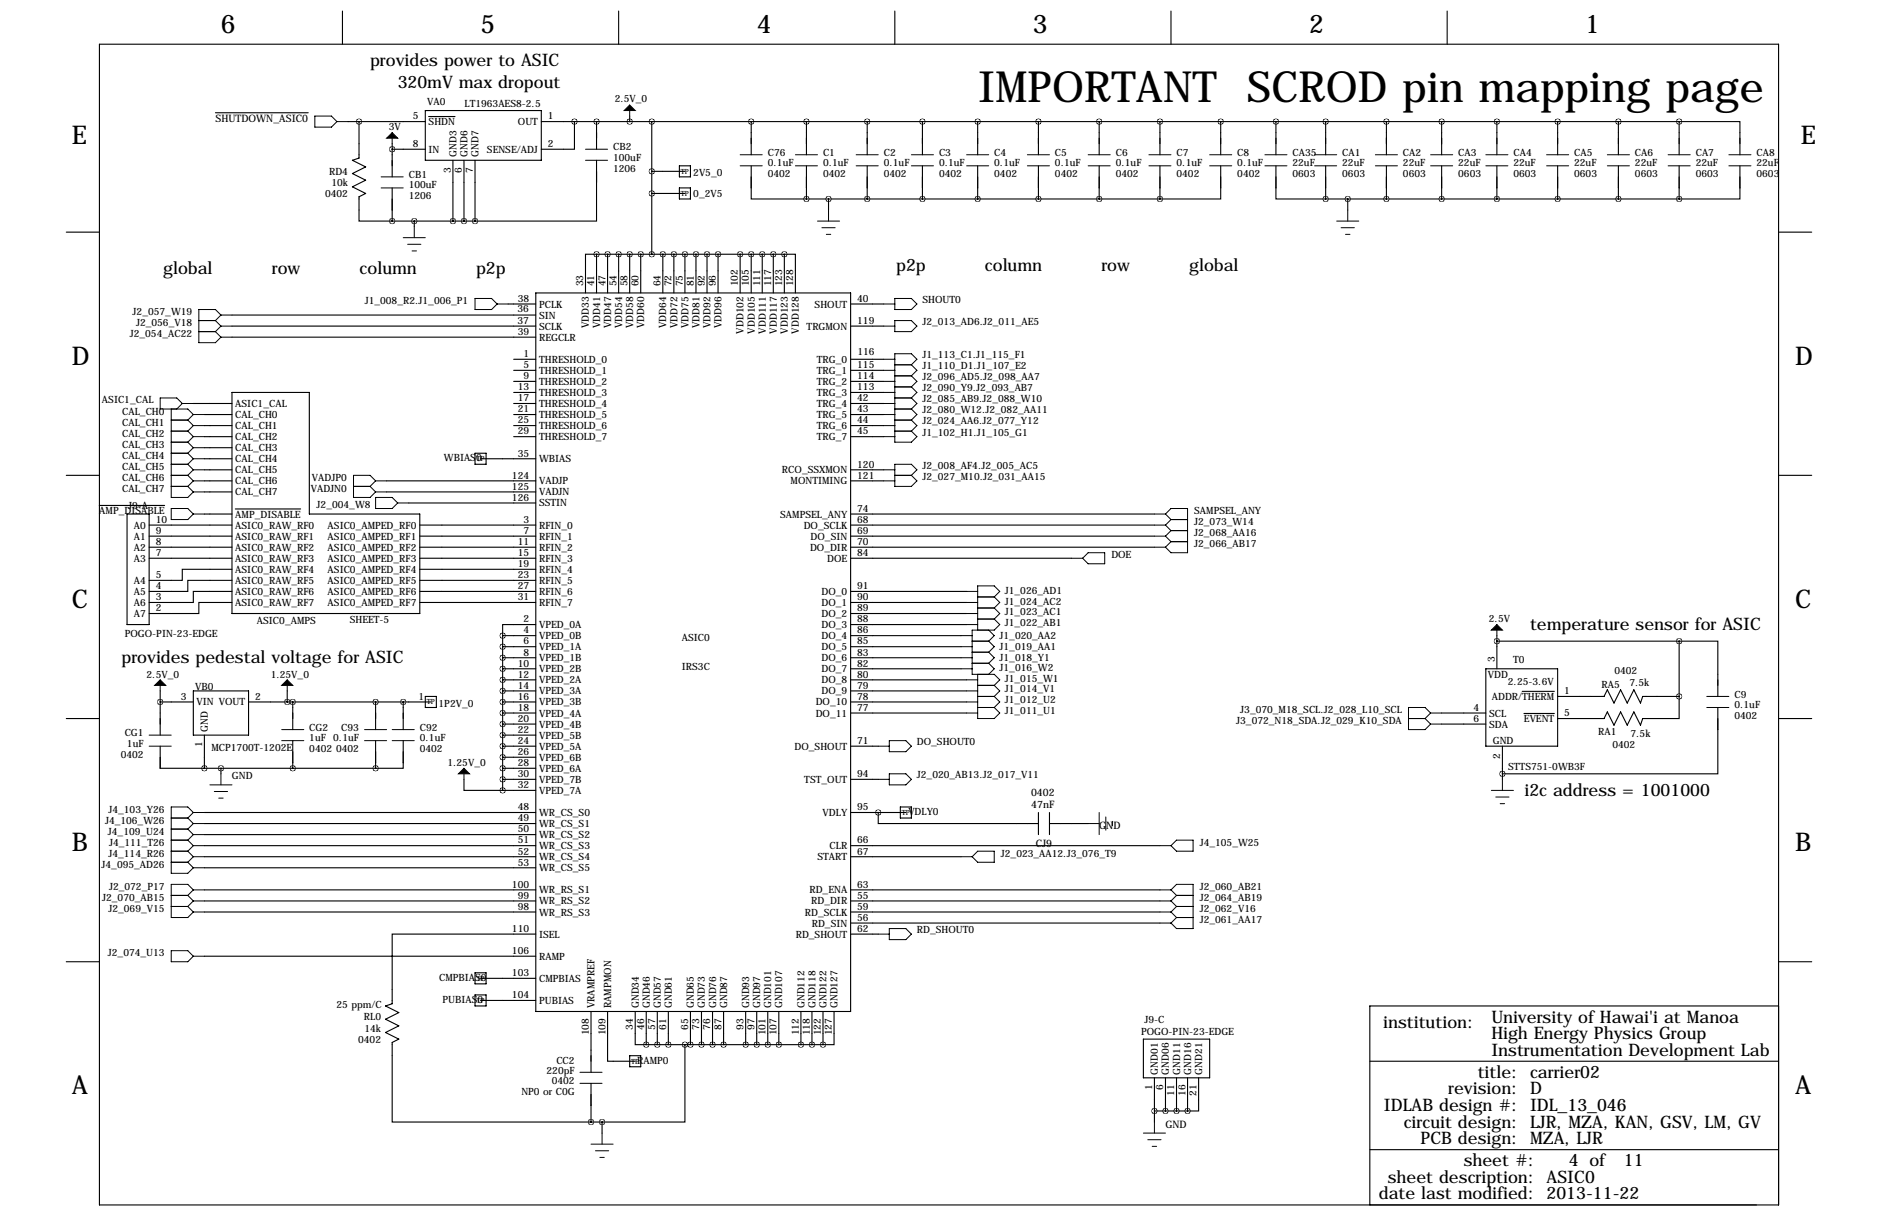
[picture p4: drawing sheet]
<svg xmlns="http://www.w3.org/2000/svg" width="432mm" height="279mm" viewBox="0 0 432 279" stroke-linecap="round" stroke-linejoin="round" font-family="sans-serif">
<defs><g id="words">
<text font-size="9.9" x="224.9" y="23.4">IMPORTANT SCROD pin mapping page</text>
<g font-size="5.9">
<text x="50.8" y="7.6">6</text>
<text x="110.5" y="7.6">5</text>
<text x="174" y="7.6">4</text>
<text x="237.5" y="7.6">3</text>
<text x="301" y="7.6">2</text>
<text x="364.5" y="7.6">1</text>
<text x="16.5" y="33">E</text>
<text x="414" y="33">E</text>
<text x="16.5" y="83.8">D</text>
<text x="412.7" y="83.8">D</text>
<text x="16.5" y="139.7">C</text>
<text x="412.7" y="139.7">C</text>
<text x="16.5" y="195.6">B</text>
<text x="412.7" y="195.6">B</text>
<text x="16.5" y="251.5">A</text>
<text x="412.7" y="251.5">A</text>
</g>
<g font-size="4">
<text x="85.1" y="15.2">provides power to ASIC</text>
<text x="91.4" y="20.3">320mV max dropout</text>
<text x="37.5" y="63">global</text>
<text x="62.5" y="63">row</text>
<text x="82.7" y="63">column</text>
<text x="109.5" y="63">p2p</text>
<text x="206" y="62.4">p2p</text>
<text x="226.5" y="62.4">column</text>
<text x="253.2" y="62.4">row</text>
<text x="273.4" y="62.4">global</text>
<text x="351.8" y="144.8">temperature sensor for ASIC</text>
<text x="27.9" y="152.4">provides pedestal voltage for ASIC</text>
<text x="350.5" y="182.9">i2c address = 1001000</text>
<text x="318" y="236.2">institution:</text>
<text x="342.9" y="238.8">High Energy Physics Group</text>
<text x="342.9" y="234.9">University of Hawai'i at Manoa</text>
<text x="342.9" y="242.6">Instrumentation Development Lab</text>
<text x="333" y="251.5">revision: D</text>
<text x="339.8" y="247.6">title: carrier02</text>
<text x="318.2" y="255.3">IDLAB design #: IDL_13_046</text>
<text x="322.8" y="259.1">circuit design: LJR, MZA, KAN, GSV, LM, GV</text>
<text x="326.6" y="262.9">PCB design: MZA, LJR</text>
<text x="336.5" y="268">sheet #:</text>
<text x="360.7" y="268">4 of</text>
<text x="373.4" y="267.9">11</text>
<text x="317" y="275.6">date last modified: 2013-11-22</text>
<text x="319.1" y="271.8">sheet description: ASIC0</text>
</g>
<g font-size="2.4">
<text x="49.5" y="27.9">SHUTDOWN_ASIC0</text>
<text x="237.1" y="182.9">0402</text>
<text x="237.1" y="185.7">47nF</text>
<text x="252.7" y="190.5">GND</text>
<text x="238.1" y="194.7">CJ9</text>
<text x="268" y="259.1">GND</text>
</g>
<g font-size="2.3">
<text x="141.3" y="23.4">2.5V_0</text>
<text x="89.4" y="30">3V</text>
<text x="94.9" y="27.4">5</text>
<text x="98.2" y="24.1">VA0</text>
<text x="98.6" y="28.7">SHDN</text>
<text x="106.8" y="24.5">LT1963AES8-2.5</text>
<text x="119.1" y="28.7">OUT</text>
<text x="126" y="27.4">1</text>
<text x="94.9" y="33.8">8</text>
<text x="98.6" y="35.1">IN</text>
<text x="112" y="35.1">SENSE/ADJ</text>
<text x="126" y="33.8">2</text>
<text x="141" y="34.5">CB2</text>
<text x="176.5" y="35.8">C76</text>
<text x="189.2" y="35.8">C1</text>
<text x="203.2" y="35.8">C2</text>
<text x="215.9" y="35.8">C3</text>
<text x="228.6" y="35.8">C4</text>
<text x="242.6" y="35.8">C5</text>
<text x="256.5" y="35.8">C6</text>
<text x="270.5" y="35.8">C7</text>
<text x="284.5" y="35.8">C8</text>
<text x="297.2" y="35.8">CA35</text>
<text x="308.6" y="35.8">CA1</text>
<text x="322.6" y="35.8">CA2</text>
<text x="335.3" y="35.8">CA3</text>
<text x="348" y="35.8">CA4</text>
<text x="361.9" y="35.8">CA5</text>
<text x="375.9" y="35.8">CA6</text>
<text x="389.9" y="35.8">CA7</text>
<text x="403.9" y="35.8">CA8</text>
<text x="75.7" y="40.1">RD4</text>
<text x="94" y="40.9">CB1</text>
<text x="103.6" y="39.7" transform="rotate(-90 103.6 39.7)">3</text>
<text x="104.9" y="36.1" transform="rotate(-90 104.9 36.1)">GND3</text>
<text x="106.2" y="39.7" transform="rotate(-90 106.2 39.7)">6</text>
<text x="107.5" y="36.1" transform="rotate(-90 107.5 36.1)">GND6</text>
<text x="108.7" y="39.7" transform="rotate(-90 108.7 39.7)">7</text>
<text x="110" y="36.1" transform="rotate(-90 110 36.1)">GND7</text>
<text x="141" y="36.9">100uF</text>
<text x="141" y="39.5">1206</text>
<text x="159.4" y="40.4">2V5_0</text>
<text x="176.5" y="38.2">0.1uF</text>
<text x="176.5" y="40.7">0402</text>
<text x="189.2" y="38.2">0.1uF</text>
<text x="189.2" y="40.7">0402</text>
<text x="203.2" y="38.2">0.1uF</text>
<text x="203.2" y="40.7">0402</text>
<text x="215.9" y="38.2">0.1uF</text>
<text x="215.9" y="40.7">0402</text>
<text x="228.6" y="38.2">0.1uF</text>
<text x="228.6" y="40.7">0402</text>
<text x="242.6" y="38.2">0.1uF</text>
<text x="242.6" y="40.7">0402</text>
<text x="256.5" y="38.2">0.1uF</text>
<text x="256.5" y="40.7">0402</text>
<text x="270.5" y="38.2">0.1uF</text>
<text x="270.5" y="40.7">0402</text>
<text x="284.5" y="38.2">0.1uF</text>
<text x="284.5" y="40.7">0402</text>
<text x="297.2" y="38.2">22uF</text>
<text x="297.2" y="40.7">0603</text>
<text x="308.6" y="38.2">22uF</text>
<text x="308.6" y="40.7">0603</text>
<text x="322.6" y="38.2">22uF</text>
<text x="322.6" y="40.7">0603</text>
<text x="335.3" y="38.2">22uF</text>
<text x="335.3" y="40.7">0603</text>
<text x="348" y="38.2">22uF</text>
<text x="348" y="40.7">0603</text>
<text x="361.9" y="38.2">22uF</text>
<text x="361.9" y="40.7">0603</text>
<text x="375.9" y="38.2">22uF</text>
<text x="375.9" y="40.7">0603</text>
<text x="389.9" y="38.2">22uF</text>
<text x="389.9" y="40.7">0603</text>
<text x="403.9" y="38.2">22uF</text>
<text x="403.9" y="40.7">0603</text>
<text x="74.7" y="45.3">0402</text>
<text x="76.2" y="42.8">10k</text>
<text x="94" y="43.3">100uF</text>
<text x="94" y="45.8">1206</text>
<text x="159.4" y="45.3">0_2V5</text>
<text x="134.1" y="65.8" transform="rotate(-90 134.1 65.8)">33</text>
<text x="136.7" y="65.8" transform="rotate(-90 136.7 65.8)">41</text>
<text x="139.2" y="65.8" transform="rotate(-90 139.2 65.8)">47</text>
<text x="141.7" y="65.8" transform="rotate(-90 141.7 65.8)">54</text>
<text x="144.3" y="65.8" transform="rotate(-90 144.3 65.8)">58</text>
<text x="146.8" y="65.8" transform="rotate(-90 146.8 65.8)">60</text>
<text x="151.9" y="65.8" transform="rotate(-90 151.9 65.8)">64</text>
<text x="154.4" y="65.8" transform="rotate(-90 154.4 65.8)">72</text>
<text x="157" y="65.8" transform="rotate(-90 157 65.8)">75</text>
<text x="159.5" y="65.8" transform="rotate(-90 159.5 65.8)">81</text>
<text x="162.1" y="65.8" transform="rotate(-90 162.1 65.8)">92</text>
<text x="164.6" y="65.8" transform="rotate(-90 164.6 65.8)">96</text>
<text x="169.7" y="65.8" transform="rotate(-90 169.7 65.8)">102</text>
<text x="172.2" y="65.8" transform="rotate(-90 172.2 65.8)">105</text>
<text x="174.8" y="65.8" transform="rotate(-90 174.8 65.8)">111</text>
<text x="177.3" y="65.8" transform="rotate(-90 177.3 65.8)">117</text>
<text x="179.8" y="65.8" transform="rotate(-90 179.8 65.8)">123</text>
<text x="182.4" y="65.8" transform="rotate(-90 182.4 65.8)">128</text>
<text x="83.8" y="69.8">J1_008_R2.J1_006_P1</text>
<text x="119" y="71.6">36</text>
<text x="119" y="69.3">38</text>
<text x="124" y="70.7">PCLK</text>
<text x="187.3" y="70.7">SHOUT</text>
<text x="197.1" y="69.3">40</text>
<text x="212.1" y="69.6">SHOUT0</text>
<text x="29.8" y="77.5">J2_054_AC22</text>
<text x="30.5" y="72.4">J2_057_W19</text>
<text x="31.3" y="74.9">J2_056_V18</text>
<text x="119" y="74.4">37</text>
<text x="119" y="77">39</text>
<text x="124" y="73.2">SIN</text>
<text x="124" y="75.7">SCLK</text>
<text x="135.4" y="75.3" transform="rotate(-90 135.4 75.3)">VDD33</text>
<text x="138" y="75.3" transform="rotate(-90 138 75.3)">VDD41</text>
<text x="140.5" y="75.3" transform="rotate(-90 140.5 75.3)">VDD47</text>
<text x="143" y="75.3" transform="rotate(-90 143 75.3)">VDD54</text>
<text x="145.6" y="75.3" transform="rotate(-90 145.6 75.3)">VDD58</text>
<text x="148.1" y="75.3" transform="rotate(-90 148.1 75.3)">VDD60</text>
<text x="153.2" y="75.3" transform="rotate(-90 153.2 75.3)">VDD64</text>
<text x="155.7" y="75.3" transform="rotate(-90 155.7 75.3)">VDD72</text>
<text x="158.3" y="75.3" transform="rotate(-90 158.3 75.3)">VDD75</text>
<text x="160.8" y="75.3" transform="rotate(-90 160.8 75.3)">VDD81</text>
<text x="163.4" y="75.3" transform="rotate(-90 163.4 75.3)">VDD92</text>
<text x="165.9" y="75.3" transform="rotate(-90 165.9 75.3)">VDD96</text>
<text x="171" y="76.6" transform="rotate(-90 171 76.6)">VDD102</text>
<text x="173.5" y="76.6" transform="rotate(-90 173.5 76.6)">VDD105</text>
<text x="176.1" y="76.6" transform="rotate(-90 176.1 76.6)">VDD111</text>
<text x="178.6" y="76.6" transform="rotate(-90 178.6 76.6)">VDD117</text>
<text x="181.1" y="76.6" transform="rotate(-90 181.1 76.6)">VDD123</text>
<text x="183.7" y="76.6" transform="rotate(-90 183.7 76.6)">VDD128</text>
<text x="185.5" y="75.7">TRGMON</text>
<text x="197.1" y="74.4">119</text>
<text x="212.1" y="74.7">J2_013_AD6.J2_011_AE5</text>
<text x="120.3" y="82">1</text>
<text x="124" y="83.4">THRESHOLD_0</text>
<text x="124" y="78.3">REGCLR</text>
<text x="187.8" y="83.4">TRG_0</text>
<text x="197.2" y="81.7">116</text>
<text x="212.1" y="82.3">J1_113_C1.J1_115_F1</text>
<text x="119" y="89.7">13</text>
<text x="120.3" y="84.6">5</text>
<text x="120.3" y="87.1">9</text>
<text x="124" y="85.9">THRESHOLD_1</text>
<text x="124" y="88.4">THRESHOLD_2</text>
<text x="187.8" y="88.4">TRG_2</text>
<text x="187.8" y="85.9">TRG_1</text>
<text x="197.1" y="89.7">113</text>
<text x="197.1" y="87.1">114</text>
<text x="197.1" y="84.6">115</text>
<text x="212.1" y="84.8">J1_110_D1.J1_107_E2</text>
<text x="212.1" y="87.4">J2_096_AD5.J2_098_AA7</text>
<text x="212.1" y="89.9">J2_090_Y9.J2_093_AB7</text>
<text x="23.4" y="92.7">ASIC1_CAL</text>
<text x="28.1" y="95.2">CAL_CH0</text>
<text x="54.1" y="93.5">ASIC1_CAL</text>
<text x="119" y="92.2">17</text>
<text x="119" y="94.7">21</text>
<text x="124" y="91">THRESHOLD_3</text>
<text x="124" y="93.5">THRESHOLD_4</text>
<text x="187.8" y="93.5">TRG_4</text>
<text x="187.8" y="91">TRG_3</text>
<text x="197.1" y="92.2">42</text>
<text x="197.1" y="94.7">43</text>
<text x="212.1" y="92.5">J2_085_AB9.J2_088_W10</text>
<text x="212.1" y="95">J2_080_W12.J2_082_AA11</text>
<text x="28.1" y="100.3">CAL_CH2</text>
<text x="28.1" y="97.8">CAL_CH1</text>
<text x="54.1" y="96.1">CAL_CH0</text>
<text x="54.1" y="98.6">CAL_CH1</text>
<text x="54.1" y="101.1">CAL_CH2</text>
<text x="119" y="97.3">25</text>
<text x="119" y="99.8">29</text>
<text x="124" y="96.1">THRESHOLD_5</text>
<text x="124" y="98.6">THRESHOLD_6</text>
<text x="124" y="101.1">THRESHOLD_7</text>
<text x="187.8" y="96.1">TRG_5</text>
<text x="187.8" y="98.6">TRG_6</text>
<text x="187.8" y="101.1">TRG_7</text>
<text x="197.1" y="97.3">44</text>
<text x="197.1" y="99.8">45</text>
<text x="212.1" y="97.5">J2_024_AA6.J2_077_Y12</text>
<text x="212.1" y="100.1">J1_102_H1.J1_105_G1</text>
<text x="28.1" y="107.9">CAL_CH5</text>
<text x="28.1" y="105.4">CAL_CH4</text>
<text x="28.1" y="102.9">CAL_CH3</text>
<text x="54.1" y="103.7">CAL_CH3</text>
<text x="54.1" y="106.2">CAL_CH4</text>
<text x="102.1" y="106">WBIAS0</text>
<text x="119" y="104.9">35</text>
<text x="124" y="106.2">WBIAS</text>
<text x="197.1" y="107.4">120</text>
<text x="212.1" y="107.7">J2_008_AF4.J2_005_AC5</text>
<text x="28.1" y="113">CAL_CH7</text>
<text x="28.1" y="110.5">CAL_CH6</text>
<text x="54.1" y="108.8">CAL_CH5</text>
<text x="54.1" y="111.3">CAL_CH6</text>
<text x="54.1" y="113.8">CAL_CH7</text>
<text x="71.5" y="113">VADJN0</text>
<text x="71.7" y="110.5">VADJP0</text>
<text x="117.7" y="110">124</text>
<text x="117.7" y="112.5">125</text>
<text x="124" y="111.3">VADJP</text>
<text x="124" y="113.8">VADJN</text>
<text x="179.8" y="108.8">RCO_SSXMON</text>
<text x="181.8" y="111.3">MONTIMING</text>
<text x="197.1" y="110">121</text>
<text x="212.1" y="110.2">J2_027_M10.J2_031_AA15</text>
<text x="22.8" y="118.1">AMP_DISABLE</text>
<text x="29.4" y="116.8">J9-A</text>
<text x="54.1" y="118.9">AMP_DISABLE</text>
<text x="72.8" y="116.6">J2_004_W8</text>
<text x="117.7" y="115.1">126</text>
<text x="124" y="116.4">SSTIN</text>
<text x="179.4" y="118.9">SAMPSEL_ANY</text>
<text x="197.1" y="117.6">74</text>
<text x="274.6" y="118.1">SAMPSEL_ANY</text>
<text x="30.8" y="121.5">A0</text>
<text x="30.8" y="124">A1</text>
<text x="35.8" y="120.1">10</text>
<text x="35.8" y="122.7">9</text>
<text x="35.8" y="125.2">8</text>
<text x="54.1" y="121.5">ASIC0_RAW_RF0</text>
<text x="54.1" y="124">ASIC0_RAW_RF1</text>
<text x="75.3" y="121.5">ASIC0_AMPED_RF0</text>
<text x="75.3" y="124">ASIC0_AMPED_RF1</text>
<text x="119" y="125.2">11</text>
<text x="120.3" y="120.1">3</text>
<text x="120.3" y="122.7">7</text>
<text x="124" y="121.5">RFIN_0</text>
<text x="124" y="124">RFIN_1</text>
<text x="184.8" y="121.5">DO_SCLK</text>
<text x="186.4" y="124">DO_SIN</text>
<text x="197.1" y="120.1">68</text>
<text x="197.1" y="122.7">69</text>
<text x="197.1" y="125.2">70</text>
<text x="274.6" y="120.7">J2_073_W14</text>
<text x="274.6" y="123.2">J2_068_AA16</text>
<text x="274.6" y="125.7">J2_066_AB17</text>
<text x="30.8" y="126.5">A2</text>
<text x="30.8" y="129.1">A3</text>
<text x="35.8" y="127.8">7</text>
<text x="54.1" y="126.5">ASIC0_RAW_RF2</text>
<text x="54.1" y="129.1">ASIC0_RAW_RF3</text>
<text x="54.1" y="131.6">ASIC0_RAW_RF4</text>
<text x="75.3" y="126.5">ASIC0_AMPED_RF2</text>
<text x="75.3" y="129.1">ASIC0_AMPED_RF3</text>
<text x="75.3" y="131.6">ASIC0_AMPED_RF4</text>
<text x="119" y="127.8">15</text>
<text x="119" y="130.3">19</text>
<text x="124" y="126.5">RFIN_2</text>
<text x="124" y="129.1">RFIN_3</text>
<text x="124" y="131.6">RFIN_4</text>
<text x="186.3" y="126.5">DO_DIR</text>
<text x="190.2" y="129.1">DOE</text>
<text x="197.1" y="127.8">84</text>
<text x="255.5" y="128.3">DOE</text>
<text x="30.8" y="134.2">A4</text>
<text x="30.8" y="136.7">A5</text>
<text x="35.8" y="132.8">5</text>
<text x="35.8" y="135.4">4</text>
<text x="35.8" y="137.9">3</text>
<text x="54.1" y="134.2">ASIC0_RAW_RF5</text>
<text x="54.1" y="136.7">ASIC0_RAW_RF6</text>
<text x="75.3" y="134.2">ASIC0_AMPED_RF5</text>
<text x="75.3" y="136.7">ASIC0_AMPED_RF6</text>
<text x="119" y="132.8">23</text>
<text x="119" y="135.4">27</text>
<text x="119" y="137.9">31</text>
<text x="124" y="134.2">RFIN_5</text>
<text x="124" y="136.7">RFIN_6</text>
<text x="188.9" y="136.7">DO_0</text>
<text x="197.1" y="137.9">90</text>
<text x="197.1" y="135.4">91</text>
<text x="231" y="136.5">J1_026_AD1</text>
<text x="30.8" y="139.2">A6</text>
<text x="30.8" y="141.8">A7</text>
<text x="35.8" y="140.5">2</text>
<text x="54.1" y="139.2">ASIC0_RAW_RF7</text>
<text x="59.1" y="143.4">ASIC0_AMPS</text>
<text x="75.3" y="139.2">ASIC0_AMPED_RF7</text>
<text x="80.4" y="143.1">SHEET-5</text>
<text x="120.3" y="143">2</text>
<text x="124" y="139.2">RFIN_7</text>
<text x="188.9" y="141.8">DO_2</text>
<text x="188.9" y="139.2">DO_1</text>
<text x="197.1" y="143">88</text>
<text x="197.1" y="140.5">89</text>
<text x="231" y="143.9">J1_022_AB1</text>
<text x="231" y="141.4">J1_023_AC1</text>
<text x="231" y="139">J1_024_AC2</text>
<text x="342.3" y="143">2.5V</text>
<text x="28.7" y="146.4">POGO-PIN-23-EDGE</text>
<text x="120.3" y="145.5">4</text>
<text x="120.3" y="148.1">6</text>
<text x="124" y="144.3">VPED_0A</text>
<text x="124" y="146.9">VPED_0B</text>
<text x="124" y="149.4">VPED_1A</text>
<text x="156.8" y="147.3">ASIC0</text>
<text x="188.9" y="149.4">DO_5</text>
<text x="188.9" y="146.9">DO_4</text>
<text x="188.9" y="144.3">DO_3</text>
<text x="197.1" y="148.1">85</text>
<text x="197.1" y="145.5">86</text>
<text x="229.8" y="149.3">J1_019_AA1</text>
<text x="229.8" y="146.9">J1_020_AA2</text>
<text x="33.7" y="155.7">2.5V_0</text>
<text x="62.2" y="155.7">1.25V_0</text>
<text x="119" y="153.2">10</text>
<text x="119" y="155.7">12</text>
<text x="120.3" y="150.6">8</text>
<text x="124" y="151.9">VPED_1B</text>
<text x="124" y="154.5">VPED_2B</text>
<text x="156.8" y="154">IRS3C</text>
<text x="188.9" y="154.5">DO_7</text>
<text x="188.9" y="151.9">DO_6</text>
<text x="197.1" y="155.7">80</text>
<text x="197.1" y="153.2">82</text>
<text x="197.1" y="150.6">83</text>
<text x="229.8" y="154.2">J1_016_W2</text>
<text x="229.8" y="151.8">J1_018_Y1</text>
<text x="342.1" y="155.7">VDD</text>
<text x="343.7" y="152.1" transform="rotate(-90 343.7 152.1)">3</text>
<text x="347.9" y="152.4">T0</text>
<text x="371.2" y="154.9">0402</text>
<text x="41.6" y="160.8">3</text>
<text x="44.9" y="158.5">VB0</text>
<text x="58.7" y="160.8">2</text>
<text x="96.2" y="160.8">1</text>
<text x="119" y="158.2">14</text>
<text x="119" y="160.8">16</text>
<text x="124" y="157">VPED_2A</text>
<text x="124" y="159.6">VPED_3A</text>
<text x="188.9" y="159.6">DO_9</text>
<text x="188.9" y="157">DO_8</text>
<text x="197.1" y="160.8">78</text>
<text x="197.1" y="158.2">79</text>
<text x="231" y="161.5">J1_012_U2</text>
<text x="231" y="159.1">J1_014_V1</text>
<text x="231" y="156.7">J1_015_W1</text>
<text x="343" y="160.8">ADDR/THERM</text>
<text x="346.7" y="157.5">2.25-3.6V</text>
<text x="359.7" y="159.5">1</text>
<text x="368.2" y="158">RA5</text>
<text x="374.6" y="157.6">7.5k</text>
<text x="398.8" y="160.3">C9</text>
<text x="45.2" y="162.1">VIN VOUT</text>
<text x="71.1" y="167.9">CG2</text>
<text x="78.5" y="167.9">C93</text>
<text x="96.5" y="167.9">C92</text>
<text x="100.8" y="162.4">1P2V_0</text>
<text x="119" y="163.3">18</text>
<text x="119" y="165.9">20</text>
<text x="124" y="162.1">VPED_3B</text>
<text x="124" y="164.6">VPED_4A</text>
<text x="124" y="167.2">VPED_4B</text>
<text x="187.6" y="164.6">DO_11</text>
<text x="187.6" y="162.1">DO_10</text>
<text x="197.1" y="163.3">77</text>
<text x="231" y="164">J1_011_U1</text>
<text x="284.2" y="166.4">J3_072_N18_SDA.J2_029_K10_SDA</text>
<text x="285.2" y="163.8">J3_070_M18_SCL.J2_028_L10_SCL</text>
<text x="338.8" y="163.3">4</text>
<text x="338.8" y="165.9">6</text>
<text x="342.4" y="164.6">SCL</text>
<text x="342.4" y="167.2">SDA</text>
<text x="350.4" y="165.9">EVENT</text>
<text x="359.7" y="164.6">5</text>
<text x="398.8" y="162.6">0.1uF</text>
<text x="398.8" y="165.2">0402</text>
<text x="28.7" y="169.2">CG1</text>
<text x="29.2" y="171.5">1uF</text>
<text x="46.5" y="171.8" transform="rotate(-90 46.5 171.8)">1</text>
<text x="47.8" y="168.1" transform="rotate(-90 47.8 168.1)">GND</text>
<text x="48.6" y="172.6">MCP1700T-1202E</text>
<text x="71.1" y="170.3">1uF 0.1uF</text>
<text x="71.1" y="172.8">0402</text>
<text x="77.3" y="172.8">0402</text>
<text x="96.5" y="170.3">0.1uF</text>
<text x="96.5" y="172.8">0402</text>
<text x="119" y="168.4">22</text>
<text x="119" y="170.9">24</text>
<text x="119" y="173.5">26</text>
<text x="124" y="169.7">VPED_5B</text>
<text x="124" y="172.3">VPED_5A</text>
<text x="182.7" y="172.3">DO_SHOUT</text>
<text x="197.1" y="170.9">71</text>
<text x="210.8" y="171.2">DO_SHOUT0</text>
<text x="343.2" y="171">GND</text>
<text x="367.5" y="168.9">RA1</text>
<text x="370.7" y="171.8">0402</text>
<text x="374.9" y="169.3">7.5k</text>
<text x="27.7" y="174.1">0402</text>
<text x="53.3" y="179.1">GND</text>
<text x="102.9" y="176">1.25V_0</text>
<text x="119" y="176">28</text>
<text x="119" y="178.6">30</text>
<text x="124" y="174.8">VPED_6B</text>
<text x="124" y="177.3">VPED_6A</text>
<text x="124" y="179.9">VPED_7B</text>
<text x="184.9" y="179.9">TST_OUT</text>
<text x="197.1" y="178.6">94</text>
<text x="210.8" y="178.8">J2_020_AB13.J2_017_V11</text>
<text x="344.9" y="174.3" transform="rotate(-90 344.9 174.3)">2</text>
<text x="346.8" y="176.9">STTS751-0WB3F</text>
<text x="119" y="181.1">32</text>
<text x="124" y="182.4">VPED_7A</text>
<text x="24.1" y="189.2">J4_106_W26</text>
<text x="24.8" y="191.8">J4_109_U24</text>
<text x="24.9" y="186.7">J4_103_Y26</text>
<text x="119" y="186.2">48</text>
<text x="119" y="188.7">49</text>
<text x="119" y="191.3">50</text>
<text x="124" y="187.5">WR_CS_S0</text>
<text x="124" y="190">WR_CS_S1</text>
<text x="189.2" y="187.5">VDLY</text>
<text x="197.1" y="186.2">95</text>
<text x="208.9" y="187.3">VDLY0</text>
<text x="24.9" y="196.8">J4_114_R26</text>
<text x="25.1" y="194.3">J4_111_T26</text>
<text x="119" y="193.8">51</text>
<text x="119" y="196.3">52</text>
<text x="124" y="192.6">WR_CS_S2</text>
<text x="124" y="195.1">WR_CS_S3</text>
<text x="124" y="197.7">WR_CS_S4</text>
<text x="188" y="197.7">START</text>
<text x="190.7" y="195.1">CLR</text>
<text x="197.1" y="193.8">66</text>
<text x="197.1" y="196.3">67</text>
<text x="230.1" y="196.8">J2_023_AA12.J3_076_T9</text>
<text x="275.8" y="194.3">J4_105_W25</text>
<text x="23.4" y="199.4">J4_095_AD26</text>
<text x="117.7" y="204">100</text>
<text x="119" y="198.9">53</text>
<text x="124" y="200.2">WR_CS_S5</text>
<text x="197.1" y="204">63</text>
<text x="23.5" y="207">J2_070_AB15</text>
<text x="24.9" y="209.5">J2_069_V15</text>
<text x="25.1" y="204.5">J2_072_P17</text>
<text x="119" y="206.5">99</text>
<text x="119" y="209">98</text>
<text x="124" y="207.8">WR_RS_S2</text>
<text x="124" y="205.3">WR_RS_S1</text>
<text x="186.1" y="205.3">RD_ENA</text>
<text x="186.5" y="207.8">RD_DIR</text>
<text x="197.1" y="206.5">55</text>
<text x="197.1" y="209">59</text>
<text x="275.8" y="207">J2_064_AB19</text>
<text x="275.8" y="209.5">J2_062_V16</text>
<text x="275.8" y="204.5">J2_060_AB21</text>
<text x="117.7" y="214.1">110</text>
<text x="124" y="215.4">ISEL</text>
<text x="124" y="210.4">WR_RS_S3</text>
<text x="183" y="215.4">RD_SHOUT</text>
<text x="185.1" y="210.4">RD_SCLK</text>
<text x="186.6" y="212.9">RD_SIN</text>
<text x="197.1" y="211.6">56</text>
<text x="197.1" y="214.1">62</text>
<text x="210.8" y="214.4">RD_SHOUT0</text>
<text x="275.8" y="212.1">J2_061_AA17</text>
<text x="24.8" y="219.7">J2_074_U13</text>
<text x="117.7" y="219.2">106</text>
<text x="124" y="220.5">RAMP</text>
<text x="101" y="225.4">CMPBIAS0</text>
<text x="117.7" y="224.3">103</text>
<text x="124" y="225.6">CMPBIAS</text>
<text x="77.4" y="231.6">25 ppm/C</text>
<text x="101.7" y="230.5">PUBIAS0</text>
<text x="117.7" y="229.4">104</text>
<text x="124" y="230.7">PUBIAS</text>
<text x="136.7" y="231.6" transform="rotate(-90 136.7 231.6)">VRAMPREF</text>
<text x="140.5" y="231.6" transform="rotate(-90 140.5 231.6)">RAMPMON</text>
<text x="146.9" y="231.6" transform="rotate(-90 146.9 231.6)">GND34</text>
<text x="149.4" y="231.6" transform="rotate(-90 149.4 231.6)">GND46</text>
<text x="151.9" y="231.6" transform="rotate(-90 151.9 231.6)">GND57</text>
<text x="154.5" y="231.6" transform="rotate(-90 154.5 231.6)">GND61</text>
<text x="159.6" y="231.6" transform="rotate(-90 159.6 231.6)">GND65</text>
<text x="162.1" y="231.6" transform="rotate(-90 162.1 231.6)">GND73</text>
<text x="164.6" y="231.6" transform="rotate(-90 164.6 231.6)">GND76</text>
<text x="167.2" y="231.6" transform="rotate(-90 167.2 231.6)">GND87</text>
<text x="172.3" y="231.6" transform="rotate(-90 172.3 231.6)">GND93</text>
<text x="174.8" y="231.6" transform="rotate(-90 174.8 231.6)">GND97</text>
<text x="177.3" y="231.6" transform="rotate(-90 177.3 231.6)">GND101</text>
<text x="179.9" y="231.6" transform="rotate(-90 179.9 231.6)">GND107</text>
<text x="185" y="231.6" transform="rotate(-90 185 231.6)">GND112</text>
<text x="187.5" y="231.6" transform="rotate(-90 187.5 231.6)">GND118</text>
<text x="190" y="231.6" transform="rotate(-90 190 231.6)">GND122</text>
<text x="192.6" y="231.6" transform="rotate(-90 192.6 231.6)">GND127</text>
<text x="82.4" y="239.6">0402</text>
<text x="83.7" y="234.4">RL0</text>
<text x="83.8" y="237.1">14k</text>
<text x="135.4" y="237.9" transform="rotate(-90 135.4 237.9)">108</text>
<text x="139.2" y="237.9" transform="rotate(-90 139.2 237.9)">109</text>
<text x="145.5" y="236.6" transform="rotate(-90 145.5 236.6)">34</text>
<text x="148.1" y="236.6" transform="rotate(-90 148.1 236.6)">46</text>
<text x="150.6" y="236.6" transform="rotate(-90 150.6 236.6)">57</text>
<text x="153.2" y="236.6" transform="rotate(-90 153.2 236.6)">61</text>
<text x="158.2" y="236.6" transform="rotate(-90 158.2 236.6)">65</text>
<text x="160.8" y="236.6" transform="rotate(-90 160.8 236.6)">73</text>
<text x="163.3" y="236.6" transform="rotate(-90 163.3 236.6)">76</text>
<text x="165.9" y="236.6" transform="rotate(-90 165.9 236.6)">87</text>
<text x="170.9" y="236.6" transform="rotate(-90 170.9 236.6)">93</text>
<text x="173.5" y="236.6" transform="rotate(-90 173.5 236.6)">97</text>
<text x="176" y="237.9" transform="rotate(-90 176 237.9)">101</text>
<text x="178.6" y="237.9" transform="rotate(-90 178.6 237.9)">107</text>
<text x="183.6" y="237.9" transform="rotate(-90 183.6 237.9)">112</text>
<text x="186.2" y="237.9" transform="rotate(-90 186.2 237.9)">118</text>
<text x="188.7" y="237.9" transform="rotate(-90 188.7 237.9)">122</text>
<text x="191.3" y="237.9" transform="rotate(-90 191.3 237.9)">127</text>
<text x="262.4" y="237.8">POGO-PIN-23-EDGE</text>
<text x="263.1" y="234.9">J9-C</text>
<text x="127.9" y="244.4">CC2</text>
<text x="146.5" y="244.4">RAMP0</text>
<text x="119.9" y="251.5">NP0 or C0G</text>
<text x="125.7" y="246.7">220pF</text>
<text x="126.9" y="249.1">0402</text>
<text x="264.9" y="250.5" transform="rotate(-90 264.9 250.5)">1</text>
<text x="266.2" y="246.9" transform="rotate(-90 266.2 246.9)">GND01</text>
<text x="267.5" y="250.5" transform="rotate(-90 267.5 250.5)">6</text>
<text x="268.8" y="246.9" transform="rotate(-90 268.8 246.9)">GND06</text>
<text x="270" y="251.8" transform="rotate(-90 270 251.8)">11</text>
<text x="271.3" y="246.9" transform="rotate(-90 271.3 246.9)">GND11</text>
<text x="272.5" y="251.8" transform="rotate(-90 272.5 251.8)">16</text>
<text x="273.9" y="246.9" transform="rotate(-90 273.9 246.9)">GND16</text>
<text x="275.1" y="251.8" transform="rotate(-90 275.1 251.8)">21</text>
<text x="276.4" y="246.9" transform="rotate(-90 276.4 246.9)">GND21</text>
</g>
<g font-size="1.6">
<text x="156.5" y="39.9">TP</text>
<text x="156.5" y="45">TP</text>
<text x="109.6" y="106">TP</text>
<text x="98.1" y="161.9">TP</text>
<text x="207.3" y="187.3">TP</text>
<text x="109.6" y="225.4">TP</text>
<text x="109.6" y="230.4">TP</text>
<text x="145.1" y="244.4">TP</text>
</g>
</g></defs>
<g fill="none" stroke="#000" stroke-width=".25">
<path d="M22.9 10.2h386v266.7h-386zM78.7 2.5v7.7M142.2 2.5v7.7M205.7 2.5v7.7M269.2 2.5v7.7M332.7 2.5v7.7M49.5 25.9h21.4M80 27.9h17.8M82.5 27.9v8.4l-1.5 .5 3.1 1.6-3.1 1.5 3.1 1.5-3.1 1.5 3.1 1.5-1.6 .8v5.6h7.7M90.2 33v7.6M90.2 34.3h7.6M97.8 25.4h26.7v11.4h-26.7z"/>
<path d="M98.6 26.8h6M104.1 36.8v14M106.7 36.8v14M109.2 36.8v14M124.5 27.9h261.6M132.1 27.9v6.4h-7.6M137.2 36.8v14h-28M137.2 27.9v6.4M144.8 26.7v1.2M149.9 39.4h7.6M149.9 27.9v30.5M156.2 38.1h2.5v2.5h-2.5z"/>
<path d="M172.7 38.1v7.6h12.7M172.7 27.9v7.7M185.4 27.9v7.7M185.4 38.1v7.6M199.4 27.9v7.7M199.4 38.1v7.6M212.1 27.9v7.7M212.1 38.1v7.6M224.8 27.9v7.7M224.8 38.1v7.6M238.8 27.9v7.7M238.8 38.1v7.6"/>
<path d="M252.7 27.9v7.7M252.7 38.1v7.6M266.7 27.9v7.7M266.7 38.1v7.6M280.7 38.1v7.6h-14M280.7 27.9v7.7M293.4 38.1v7.6h11.4M293.4 27.9v7.7M304.8 27.9v7.7M304.8 38.1v7.6M318.8 27.9v7.7M318.8 38.1v7.6"/>
<path d="M331.5 27.9v7.7M331.5 38.1v7.6M344.2 27.9v7.7M344.2 38.1v7.6M358.1 27.9v7.7M358.1 38.1v7.6M372.1 27.9v7.7M372.1 38.1v7.6M386.1 27.9h13.9v7.7M386.1 27.9v7.7M386.1 38.1v7.6M400 38.1v7.6h-13.9"/>
<path d="M15.2 53.3h7.7M90.2 43.2v7.6M90.2 50.8h19M95.2 50.8v1.3M137.2 58.4h-2.6v8.9M137.2 58.4v8.9M137.2 58.4h43.1M139.7 58.4v8.9M142.2 58.4v8.9M144.8 58.4v8.9M147.3 58.4v8.9M149.9 44.4h7.6"/>
<path d="M152.4 58.4v8.9M154.9 58.4v8.9M156.2 43.2h2.5v2.5h-2.5zM157.5 58.4v8.9M160 58.4v8.9M162.6 58.4v8.9M165.1 58.4v8.9M170.2 58.4v8.9M172.7 58.4v8.9M175.3 58.4v8.9M177.8 58.4v8.9M180.3 58.4h2.6v8.9"/>
<path d="M180.3 58.4v8.9M185.4 45.7h81.3M190.5 45.7v2.6M304.8 45.7h81.3M309.9 45.7v2.6M408.9 53.3h7.7M53.3 72.4h69.9M53.3 74.9h69.9M53.3 77.5h69.9M116.8 69.8h6.4M123.2 67.3h72.4v165.1h-72.4zM195.6 74.9h7.6"/>
<path d="M195.6 69.8h7.6M44.4 92.7h8.9M47 95.2h6.3M47 97.8h6.3M53.3 90.2h17.8v27.9h25.4v22.9h-43.2zM118.1 82.5h5.1M118.1 85.1h5.1M118.1 87.6h5.1M118.1 90.2h5.1M118.1 92.7h5.1M118.1 95.2h5.1M118.1 97.8h5.1"/>
<path d="M195.6 82.5h7.6M195.6 85.1h7.6M195.6 87.6h7.6M195.6 90.2h7.6M195.6 92.7h7.6M195.6 95.2h7.6M195.6 97.8h7.6M15.2 109.2h7.7M22.8 116.1h15M29.2 118.1h5.1v25.4h-5.1zM47 100.3h6.3M47 105.4h6.3"/>
<path d="M47 118.1h6.3M47 107.9h6.3M47 110.5h6.3M47 113h6.3M47 102.9h6.3M54.1 116.9h15M88.9 110.5h34.3M88.9 113h34.3M94 115.6h29.2M109.2 104.1h2.6v2.6h-2.6zM110.5 105.4h12.7M118.1 100.3h5.1"/>
<path d="M195.6 100.3h7.6M195.6 118.1h69.8M195.6 107.9h7.6M195.6 110.5h7.6M408.9 109.2h7.7M34.3 120.7h19M34.3 123.2h19M34.3 125.7h19M34.3 128.3h19M53.3 133.3h-10.1v2.6h-8.9M53.3 138.4h-7.6v2.6h-11.4M53.3 130.8h-11.4v2.5h-7.6"/>
<path d="M53.3 135.9h-8.9v2.5h-10.1M96.5 120.7h26.7M96.5 123.2h26.7M96.5 125.7h26.7M96.5 128.3h26.7M96.5 130.8h26.7M96.5 133.3h26.7M96.5 135.9h26.7M96.5 138.4h26.7M195.6 120.7h69.8M195.6 123.2h69.8M195.6 125.7h69.8"/>
<path d="M195.6 128.3h50.8M195.6 135.9h26.6M195.6 138.4h26.6M36.8 158.8v10.1M44.4 158.8h12.7v10.1h-12.7zM66 158.8v2.5M115.6 146h7.6M115.6 148.6h7.6M115.6 151.1h7.6M115.6 153.7h7.6M115.6 156.2h7.6M115.6 158.8h7.6"/>
<path d="M115.6 146v35.6M123.2 143.5h-7.6v2.5M195.6 143.5h26.6M195.6 146h25.4M195.6 148.6h25.4M195.6 151.1h25.4M195.6 153.7h25.4M195.6 156.2h26.6M195.6 158.8h26.6M195.6 141h26.6M341.6 153.7h16.5v17.7h-16.5zM344.2 146v7.7"/>
<path d="M344.2 147.3h41.9M350 158.9h7.4M386.1 147.3h8.9v12.7M386.1 147.3v12.7M15.2 165.1h7.7M36.8 161.3h7.6M36.8 171.4v5.1h49.6M47 168.9v7.6M50.8 176.5v1.3M57.1 161.3h35.6M67.3 161.3v6.3M67.3 170.2v6.3"/>
<path d="M86.4 161.3v6.3M86.4 170.2v6.3M92.7 170.2v6.3h-6.3M92.7 161.3v6.3M92.7 161.3h6.4M97.8 160h2.5v2.6h-2.5zM106.7 179.1v2.5h8.9M115.6 161.3h7.6M115.6 163.8h7.6M115.6 166.4h7.6M115.6 168.9h7.6M115.6 171.4h7.6"/>
<path d="M115.6 174h7.6M115.6 176.5h7.6M115.6 179.1h7.6M195.6 161.3h26.6M195.6 163.8h26.6M195.6 171.4h6.3M195.6 179.1h6.3M331.5 163.8h10.1M331.5 166.4h10.1M345.4 171.4v7.7M350.4 163.9h7M358.1 160h10.7l.8-1.5 1.5 3 1.5-3 1.5 3 1.6-3 1.5 3 .5-1.5h8.4"/>
<path d="M386.1 160v5.1h-8.4l-.5 1.5-1.5-3-1.6 3-1.5-3-1.5 3-1.5-3-.8 1.5h-10.7M395 162.6v15.2h-49.6M408.9 165.1h7.7M47 186.7h76.2M47 189.2h76.2M47 191.8h76.2M47 194.3h76.2M47 196.8h76.2M47 199.4h76.2M115.6 181.6h7.6M195.6 186.7h12.7M195.6 194.3h71.1"/>
<path d="M195.6 196.8h25.4M201.9 186.7v2.5h36.9M207 185.4h2.5v2.6h-2.5zM238.8 186.7v5.1M241.3 189.2h8.9M241.3 186.7v5.1M47 207h76.2M47 209.5h76.2M47 204.5h76.2M47 219.7h76.2M123.2 214.6h-33v16l-1.6 .5 3.1 1.6-3.1 1.5 3.1 1.5-3.1 1.5 3.1 1.6-1.5 .7v18.3h45.7M195.6 207h71.1"/>
<path d="M195.6 212.1h71.1M195.6 209.5h71.1M195.6 214.6h6.3M195.6 204.5h71.1M15.2 221h7.7M109.2 228.6h2.6v2.5h-2.6zM109.2 223.5h2.6v2.6h-2.6zM110.5 224.8h12.7M110.5 229.9h12.7M135.9 232.4v14M139.7 232.4v11.4h6.3M146 232.4v7.6h2.6"/>
<path d="M148.6 232.4v7.6M151.1 232.4v7.6M153.7 232.4v7.6M158.7 232.4v7.6M161.3 232.4v7.6M163.8 232.4v7.6M166.4 232.4v7.6M171.4 232.4v7.6M174 232.4v7.6M176.5 232.4v7.6M179.1 232.4v7.6M184.1 232.4v7.6"/>
<path d="M186.7 232.4v7.6M189.2 232.4v7.6M191.8 232.4v7.6h-2.6M262.9 238.8h15.2v8.8h-15.2zM408.9 221h7.7M408.9 231.1h-93.9v45.8M135.9 248.9v8.9M135.9 257.8h2.5M138.4 257.8v2.5M144.8 242.6h2.5v2.5h-2.5zM148.6 240h40.6M157.5 240v17.8h-19.1"/>
<path d="M265.4 247.6v10.2M265.4 255.3h7.6M268 247.6v7.7M270.5 247.6v7.7M273 247.6v7.7M275.6 247.6v7.7h-2.6M315 243.8h93.9M315 264.2h93.9"/>
</g>
<g fill="none" stroke="#000" stroke-width=".23">
<path d="M72.4 26.7h3.8l1.3 1.2-1.3 1.3h-3.8zM77.5 27.9h2.5M90.2 31.8v1.2M134.6 34.3h5.1M134.6 36.8h5.1M144.8 25.4v1.3M170.2 35.6h5.1M170.2 38.1h5.1M182.9 35.6h5.1M182.9 38.1h5.1M196.8 35.6h5.1M196.8 38.1h5.1"/>
<path d="M209.5 35.6h5.1M209.5 38.1h5.1M222.2 35.6h5.1M222.2 38.1h5.1M236.2 35.6h5.1M236.2 38.1h5.1M250.2 35.6h5.1M250.2 38.1h5.1M264.2 35.6h5M264.2 38.1h5M278.1 35.6h5.1M278.1 38.1h5.1"/>
<path d="M290.8 35.6h5.1M290.8 38.1h5.1M302.3 35.6h5M302.3 38.1h5M316.2 35.6h5.1M316.2 38.1h5.1M328.9 35.6h5.1M328.9 38.1h5.1M341.6 35.6h5.1M341.6 38.1h5.1M355.6 35.6h5.1M355.6 38.1h5.1"/>
<path d="M369.6 35.6h5M369.6 38.1h5M383.5 35.6h5.1M383.5 38.1h5.1M397.5 35.6h5.1M397.5 38.1h5.1M87.6 40.6h5.1M87.6 43.2h5.1M92.7 54.6h5.1M93.7 56.1h3.1M94.7 57.7h1.1M95.2 52.1v2.5"/>
<path d="M188 50.8h5M189 52.3h3M190 53.8h1M190.5 48.3v2.5M307.3 50.8h5.1M308.4 52.3h3M309.4 53.8h1M309.9 48.3v2.5M45.7 73.7h3.8M45.7 76.2h3.8M49.5 73.7l1.3 1.2M49.5 76.2l1.3 1.3"/>
<path d="M50.8 72.4l-1.3-1.3h-3.8v7.6h3.8l1.3-1.2M50.8 72.4h2.5M50.8 72.4l-1.3 1.3M50.8 74.9h2.5M50.8 74.9l-1.3 1.3M50.8 77.5h2.5M109.2 68.6h3.8l1.3 1.2-1.3 1.3h-3.8zM114.3 69.8h2.5M203.2 69.8h2.5M203.2 74.9h2.5M205.7 68.6h3.8l1.3 1.2-1.3 1.3h-3.8zM205.7 73.7h3.8l1.3 1.2-1.3 1.3h-3.8z"/>
<path d="M39.4 94v20.3h3.8l1.2-1.3M39.4 99.1h3.8M39.4 96.5h3.8M41.9 92.7l-1.3-1.3h-3.8v2.6h6.4l1.2 1.2M41.9 92.7h2.5M41.9 92.7l-1.3 1.3M43.2 99.1l1.2 1.2M43.2 96.5l1.2 1.3M44.4 97.8h2.6M44.4 97.8l-1.2 1.3M44.4 95.2h2.6M44.4 95.2l-1.2 1.3"/>
<path d="M203.2 97.8h2.5M203.2 95.2h2.5M203.2 92.7h2.5M203.2 82.5h2.5M203.2 85.1h2.5M203.2 87.6h2.5M203.2 90.2h2.5M205.7 99.1h3.8M205.7 96.5h3.8M205.7 94h3.8M205.7 91.4h3.8M205.7 83.8h3.8"/>
<path d="M205.7 86.4h3.8M205.7 88.9h3.8M209.5 83.8l1.3-1.3-1.3-1.2h-3.8v20.3h3.8l1.3-1.3-1.3-1.2M209.5 83.8l1.3 1.3-1.3 1.3M209.5 86.4l1.3 1.2-1.3 1.3M209.5 88.9l1.3 1.3-1.3 1.2M209.5 91.4l1.3 1.3-1.3 1.3M209.5 94l1.3 1.2-1.3 1.3M209.5 96.5l1.3 1.3-1.3 1.3M39.4 116.8h3.8l1.2 1.3-1.2 1.3h-3.8zM39.4 111.8h3.8M39.4 109.2h3.8"/>
<path d="M39.4 106.7h3.8M39.4 104.1h3.8M39.4 101.6h3.8M43.2 111.8l1.2 1.2M43.2 109.2l1.2 1.3M43.2 106.7l1.2 1.2M43.2 104.1l1.2 1.3M43.2 101.6l1.2 1.3M44.4 118.1h2.6M44.4 110.5h2.6M44.4 113h2.6M44.4 110.5l-1.2 1.3"/>
<path d="M44.4 107.9h2.6M44.4 107.9l-1.2 1.3M44.4 105.4h2.6M44.4 105.4l-1.2 1.3M44.4 102.9h2.6M44.4 102.9l-1.2 1.2M44.4 100.3h2.6M44.4 100.3l-1.2 1.3M81.3 111.8h3.8M85.1 111.8l1.3 1.2M86.4 114.3h3.8l1.2 1.3-1.2 1.2h-3.8zM86.4 110.5l-1.3-1.3h-3.8v5.1h3.8l1.3-1.3"/>
<path d="M86.4 110.5h2.5M86.4 110.5l-1.3 1.3M86.4 113h2.5M91.4 115.6h2.6M203.2 110.5h2.5M203.2 107.9h2.5M203.2 100.3h2.5M205.7 106.7h3.8l1.3 1.2-1.3 1.3 1.3 1.3-1.3 1.3h-3.8zM205.7 109.2h3.8M265.4 118.1h2.6M268 118.1l1.2-1.3h3.8v10.2h-3.8l-1.2-1.3M268 118.1l1.2 1.3"/>
<path d="M269.2 119.4h3.8M269.2 119.4l-1.2 1.3M222.2 138.4h2.6M222.2 135.9h2.6M224.8 139.7h3.8M224.8 137.2h3.8M228.6 137.2l1.3-1.3-1.3-1.3h-3.8v10.2M228.6 139.7l1.3 1.3-1.3 1.2M228.6 137.2l1.3 1.2-1.3 1.3M246.4 128.3h2.5M248.9 128.3l1.3-1.3h3.8v2.5h-3.8zM265.4 120.7h2.6"/>
<path d="M265.4 123.2h2.6M265.4 125.7h2.6M268 120.7l1.2 1.2M268 123.2l1.2 1.3M269.2 121.9h3.8M269.2 124.5h3.8M269.2 121.9l-1.2 1.3M269.2 124.5l-1.2 1.2M36.8 157.5v1.3M66 157.5v1.3M221 153.7h2.5M221 151.1h2.5"/>
<path d="M221 148.6h2.5M221 146h2.5M222.2 158.8h2.6M222.2 156.2h2.6M222.2 143.5h2.6M222.2 141h2.6M223.5 152.4h3.8M223.5 149.9h3.8M223.5 147.3h3.8M224.8 154.9v10.2h3.8l1.3-1.3-1.3-1.2M224.8 157.5h3.8M224.8 142.2h3.8"/>
<path d="M227.3 147.3l1.3 1.3-1.3 1.3M227.3 152.4l1.3 1.3-1.3 1.2M227.3 149.9l1.3 1.2-1.3 1.3M227.3 144.8l1.3 1.2-1.3 1.3M228.6 157.5l1.3 1.3-1.3 1.2M228.6 142.2l1.3 1.3-1.3 1.3h-5.1v10.1h5.1l1.3 1.3-1.3 1.3M344.2 144.8v1.2M34.3 168.9h5.1M34.3 171.4h5.1M50.8 177.8v2.5M64.8 167.6h5M64.8 170.2h5"/>
<path d="M83.8 167.6h5.1M83.8 170.2h5.1M90.2 167.6h5M90.2 170.2h5M106.7 177.8v1.3M201.9 171.4h2.6M201.9 179.1h2.6M204.5 170.2h3.8l1.2 1.2-1.2 1.3h-3.8zM204.5 177.8h3.8l1.2 1.3-1.2 1.2h-3.8zM222.2 163.8h2.6M222.2 161.3h2.6M224.8 160h3.8"/>
<path d="M224.8 162.6h3.8M228.6 160l1.3 1.3-1.3 1.3M323.8 165.1h3.9M327.7 165.1l1.2 1.3M328.9 163.8l-1.2-1.2h-3.9v5h3.9l1.2-1.2M328.9 163.8h2.6M328.9 163.8l-1.2 1.3M328.9 166.4h2.6M345.4 179.1v2.5M392.4 160h5.1M392.4 162.6h5.1M39.4 195.6h3.8"/>
<path d="M39.4 193h3.8M39.4 198.1h3.8M39.4 190.5h3.8M39.4 188h3.8M43.2 195.6l1.2 1.2M43.2 193l1.2 1.3M43.2 190.5l1.2 1.3M43.2 188l1.2 1.2M43.2 198.1l1.2 1.3M44.4 186.7l-1.2-1.3h-3.8v15.3h3.8l1.2-1.3M44.4 194.3h2.6M44.4 196.8h2.6"/>
<path d="M44.4 196.8l-1.2 1.3M44.4 194.3l-1.2 1.3M44.4 191.8h2.6M44.4 191.8l-1.2 1.2M44.4 189.2h2.6M44.4 189.2l-1.2 1.3M44.4 186.7h2.6M44.4 186.7l-1.2 1.3M44.4 199.4h2.6M48.3 180.3h5M49.3 181.9h3M50.3 183.4h1"/>
<path d="M221 196.8h2.5M223.5 196.8l1.3-1.2h3.8v2.5h-3.8zM250.2 189.2h2.5M252.7 186.7v5.1M254.3 187.7v3.1M255.8 188.7v1M266.7 194.3h2.5M270.5 193h3.8v2.6h-3.8l-1.3-1.3zM342.9 181.6h5.1M343.9 183.1h3.1M344.9 184.7h1M39.4 218.4h3.8l1.2 1.3-1.2 1.3h-3.8z"/>
<path d="M39.4 205.7h3.8M39.4 208.3h3.8M43.2 205.7l1.2 1.3M43.2 208.3l1.2 1.2M44.4 219.7h2.6M44.4 204.5l-1.2-1.3h-3.8v7.6h3.8l1.2-1.3M44.4 204.5h2.6M44.4 204.5l-1.2 1.2M44.4 207h2.6M44.4 207l-1.2 1.3M44.4 209.5h2.6M201.9 214.6h2.6"/>
<path d="M204.5 213.4h3.8l1.2 1.2-1.2 1.3h-3.8zM266.7 204.5h2.5M266.7 207h2.5M266.7 209.5h2.5M266.7 212.1h2.5M269.2 204.5l1.3-1.3h3.8v10.2h-3.8l-1.3-1.3M269.2 207l1.3 1.3M269.2 209.5l1.3 1.3M269.2 204.5l1.3 1.2M270.5 205.7h3.8M270.5 208.3h3.8M270.5 210.8h3.8"/>
<path d="M270.5 205.7l-1.3 1.3M270.5 208.3l-1.3 1.2M270.5 210.8l-1.3 1.3M133.3 246.4h5.1M133.3 248.9h5.1M265.4 257.8v2.5M135.9 262.9h5.1M136.9 264.4h3.1M137.9 265.9h1M138.4 260.3v2.6M262.9 260.3h5.1M263.9 261.9h3.1"/>
<path d="M264.9 263.4h1"/>
</g>
<path d="M88.9 31.8l1.3-1.3 1.2 1.3zM143.5 25.4l1.3-1.3 1.2 1.3zM36.8 156.2l1.3 1.3h-2.5zM66 156.2l1.3 1.3h-2.5zM344.2 143.5l1.2 1.3h-2.5zM105.4 177.8l1.3-1.3 1.2 1.3z" fill="#000" stroke="#000" stroke-width=".23"/>
<path d="M345.4 177.8a.05 .05 0 0 0 .1 0 .05 .05 0 0 0-.1 0zM386 147.3a.05 .05 0 0 0 .1 0 .05 .05 0 0 0-.1 0zM386 160a.05 .05 0 0 0 .1 0 .05 .05 0 0 0-.1 0zM180.3 58.4a.05 .05 0 0 0 .1 0 .05 .05 0 0 0-.1 0zM175.2 58.4a.05 .05 0 0 0 .1 0 .05 .05 0 0 0-.1 0zM172.7 58.4a.05 .05 0 0 0 .1 0 .05 .05 0 0 0-.1 0zM170.1 58.4a.05 .05 0 0 0 .1 0 .05 .05 0 0 0-.1 0zM162.5 58.4a.05 .05 0 0 0 .1 0 .05 .05 0 0 0-.1 0zM160 58.4a.05 .05 0 0 0 .1 0 .05 .05 0 0 0-.1 0zM157.4 58.4a.05 .05 0 0 0 .1 0 .05 .05 0 0 0-.1 0zM154.9 58.4a.05 .05 0 0 0 .1 0 .05 .05 0 0 0-.1 0zM147.3 58.4a.05 .05 0 0 0 .1 0 .05 .05 0 0 0-.1 0zM144.7 58.4a.05 .05 0 0 0 .1 0 .05 .05 0 0 0-.1 0zM142.2 58.4a.05 .05 0 0 0 .1 0 .05 .05 0 0 0-.1 0zM137.1 58.4a.05 .05 0 0 0 .1 0 .05 .05 0 0 0-.1 0zM149.8 58.4a.05 .05 0 0 0 .1 0 .05 .05 0 0 0-.1 0zM189.2 240a.05 .05 0 0 0 .1 0 .05 .05 0 0 0-.1 0zM186.6 240a.05 .05 0 0 0 .1 0 .05 .05 0 0 0-.1 0zM184.1 240a.05 .05 0 0 0 .1 0 .05 .05 0 0 0-.1 0zM179 240a.05 .05 0 0 0 .1 0 .05 .05 0 0 0-.1 0zM176.5 240a.05 .05 0 0 0 .1 0 .05 .05 0 0 0-.1 0zM173.9 240a.05 .05 0 0 0 .1 0 .05 .05 0 0 0-.1 0zM171.4 240a.05 .05 0 0 0 .1 0 .05 .05 0 0 0-.1 0zM166.3 240a.05 .05 0 0 0 .1 0 .05 .05 0 0 0-.1 0zM163.8 240a.05 .05 0 0 0 .1 0 .05 .05 0 0 0-.1 0zM161.2 240a.05 .05 0 0 0 .1 0 .05 .05 0 0 0-.1 0zM158.7 240a.05 .05 0 0 0 .1 0 .05 .05 0 0 0-.1 0zM153.6 240a.05 .05 0 0 0 .1 0 .05 .05 0 0 0-.1 0zM151.1 240a.05 .05 0 0 0 .1 0 .05 .05 0 0 0-.1 0zM148.5 240a.05 .05 0 0 0 .1 0 .05 .05 0 0 0-.1 0zM115.5 179.1a.05 .05 0 0 0 .1 0 .05 .05 0 0 0-.1 0zM115.5 176.5a.05 .05 0 0 0 .1 0 .05 .05 0 0 0-.1 0zM115.5 174a.05 .05 0 0 0 .1 0 .05 .05 0 0 0-.1 0zM115.5 171.5a.05 .05 0 0 0 .1 0 .05 .05 0 0 0-.1 0zM115.5 168.9a.05 .05 0 0 0 .1 0 .05 .05 0 0 0-.1 0zM115.5 166.4a.05 .05 0 0 0 .1 0 .05 .05 0 0 0-.1 0zM115.5 163.8a.05 .05 0 0 0 .1 0 .05 .05 0 0 0-.1 0zM115.5 161.3a.05 .05 0 0 0 .1 0 .05 .05 0 0 0-.1 0zM115.5 158.8a.05 .05 0 0 0 .1 0 .05 .05 0 0 0-.1 0zM115.5 156.2a.05 .05 0 0 0 .1 0 .05 .05 0 0 0-.1 0zM115.5 153.7a.05 .05 0 0 0 .1 0 .05 .05 0 0 0-.1 0zM115.5 151.1a.05 .05 0 0 0 .1 0 .05 .05 0 0 0-.1 0zM115.5 148.6a.05 .05 0 0 0 .1 0 .05 .05 0 0 0-.1 0zM115.5 146.1a.05 .05 0 0 0 .1 0 .05 .05 0 0 0-.1 0zM135.8 257.8a.05 .05 0 0 0 .1 0 .05 .05 0 0 0-.1 0zM212 45.7a.05 .05 0 0 0 .1 0 .05 .05 0 0 0-.1 0zM199.3 45.7a.05 .05 0 0 0 .1 0 .05 .05 0 0 0-.1 0zM212 27.9a.05 .05 0 0 0 .1 0 .05 .05 0 0 0-.1 0zM199.3 27.9a.05 .05 0 0 0 .1 0 .05 .05 0 0 0-.1 0zM185.4 27.9a.05 .05 0 0 0 .1 0 .05 .05 0 0 0-.1 0zM224.7 27.9a.05 .05 0 0 0 .1 0 .05 .05 0 0 0-.1 0zM238.7 27.9a.05 .05 0 0 0 .1 0 .05 .05 0 0 0-.1 0zM224.7 45.7a.05 .05 0 0 0 .1 0 .05 .05 0 0 0-.1 0zM238.7 45.7a.05 .05 0 0 0 .1 0 .05 .05 0 0 0-.1 0zM331.4 45.7a.05 .05 0 0 0 .1 0 .05 .05 0 0 0-.1 0zM318.7 45.7a.05 .05 0 0 0 .1 0 .05 .05 0 0 0-.1 0zM309.8 45.7a.05 .05 0 0 0 .1 0 .05 .05 0 0 0-.1 0zM331.4 27.9a.05 .05 0 0 0 .1 0 .05 .05 0 0 0-.1 0zM318.7 27.9a.05 .05 0 0 0 .1 0 .05 .05 0 0 0-.1 0zM344.1 27.9a.05 .05 0 0 0 .1 0 .05 .05 0 0 0-.1 0zM358.1 27.9a.05 .05 0 0 0 .1 0 .05 .05 0 0 0-.1 0zM344.1 45.7a.05 .05 0 0 0 .1 0 .05 .05 0 0 0-.1 0zM358.1 45.7a.05 .05 0 0 0 .1 0 .05 .05 0 0 0-.1 0zM252.7 27.9a.05 .05 0 0 0 .1 0 .05 .05 0 0 0-.1 0zM104.1 50.8a.05 .05 0 0 0 .1 0 .05 .05 0 0 0-.1 0zM106.6 50.8a.05 .05 0 0 0 .1 0 .05 .05 0 0 0-.1 0zM95.2 50.8a.05 .05 0 0 0 .1 0 .05 .05 0 0 0-.1 0zM137.1 27.9a.05 .05 0 0 0 .1 0 .05 .05 0 0 0-.1 0zM149.8 27.9a.05 .05 0 0 0 .1 0 .05 .05 0 0 0-.1 0zM149.8 44.5a.05 .05 0 0 0 .1 0 .05 .05 0 0 0-.1 0zM144.7 27.9a.05 .05 0 0 0 .1 0 .05 .05 0 0 0-.1 0zM115.5 181.6a.05 .05 0 0 0 .1 0 .05 .05 0 0 0-.1 0zM90.1 34.3a.05 .05 0 0 0 .1 0 .05 .05 0 0 0-.1 0zM344.1 147.3a.05 .05 0 0 0 .1 0 .05 .05 0 0 0-.1 0zM149.8 39.4a.05 .05 0 0 0 .1 0 .05 .05 0 0 0-.1 0zM280.6 27.9a.05 .05 0 0 0 .1 0 .05 .05 0 0 0-.1 0zM252.7 45.7a.05 .05 0 0 0 .1 0 .05 .05 0 0 0-.1 0zM372.1 27.9a.05 .05 0 0 0 .1 0 .05 .05 0 0 0-.1 0zM386 27.9a.05 .05 0 0 0 .1 0 .05 .05 0 0 0-.1 0zM372.1 45.7a.05 .05 0 0 0 .1 0 .05 .05 0 0 0-.1 0zM386 45.7a.05 .05 0 0 0 .1 0 .05 .05 0 0 0-.1 0zM46.9 176.5a.05 .05 0 0 0 .1 0 .05 .05 0 0 0-.1 0zM36.8 161.3a.05 .05 0 0 0 .1 0 .05 .05 0 0 0-.1 0zM66 161.3a.05 .05 0 0 0 .1 0 .05 .05 0 0 0-.1 0zM138.4 257.8a.05 .05 0 0 0 .1 0 .05 .05 0 0 0-.1 0zM157.4 240a.05 .05 0 0 0 .1 0 .05 .05 0 0 0-.1 0zM293.3 27.9a.05 .05 0 0 0 .1 0 .05 .05 0 0 0-.1 0zM185.4 45.7a.05 .05 0 0 0 .1 0 .05 .05 0 0 0-.1 0zM172.7 27.9a.05 .05 0 0 0 .1 0 .05 .05 0 0 0-.1 0zM92.7 161.3a.05 .05 0 0 0 .1 0 .05 .05 0 0 0-.1 0zM86.3 161.3a.05 .05 0 0 0 .1 0 .05 .05 0 0 0-.1 0zM86.3 176.5a.05 .05 0 0 0 .1 0 .05 .05 0 0 0-.1 0zM67.3 176.5a.05 .05 0 0 0 .1 0 .05 .05 0 0 0-.1 0zM67.3 161.3a.05 .05 0 0 0 .1 0 .05 .05 0 0 0-.1 0zM201.9 186.7a.05 .05 0 0 0 .1 0 .05 .05 0 0 0-.1 0zM132 27.9a.05 .05 0 0 0 .1 0 .05 .05 0 0 0-.1 0zM109.2 50.8a.05 .05 0 0 0 .1 0 .05 .05 0 0 0-.1 0zM82.5 27.9a.05 .05 0 0 0 .1 0 .05 .05 0 0 0-.1 0zM90.1 50.8a.05 .05 0 0 0 .1 0 .05 .05 0 0 0-.1 0zM273 255.3a.05 .05 0 0 0 .1 0 .05 .05 0 0 0-.1 0zM270.5 255.3a.05 .05 0 0 0 .1 0 .05 .05 0 0 0-.1 0zM267.9 255.3a.05 .05 0 0 0 .1 0 .05 .05 0 0 0-.1 0zM265.4 255.3a.05 .05 0 0 0 .1 0 .05 .05 0 0 0-.1 0z" fill="#000" stroke="#000" stroke-width="1.3"/>
<use href="#words"/>
</svg>
